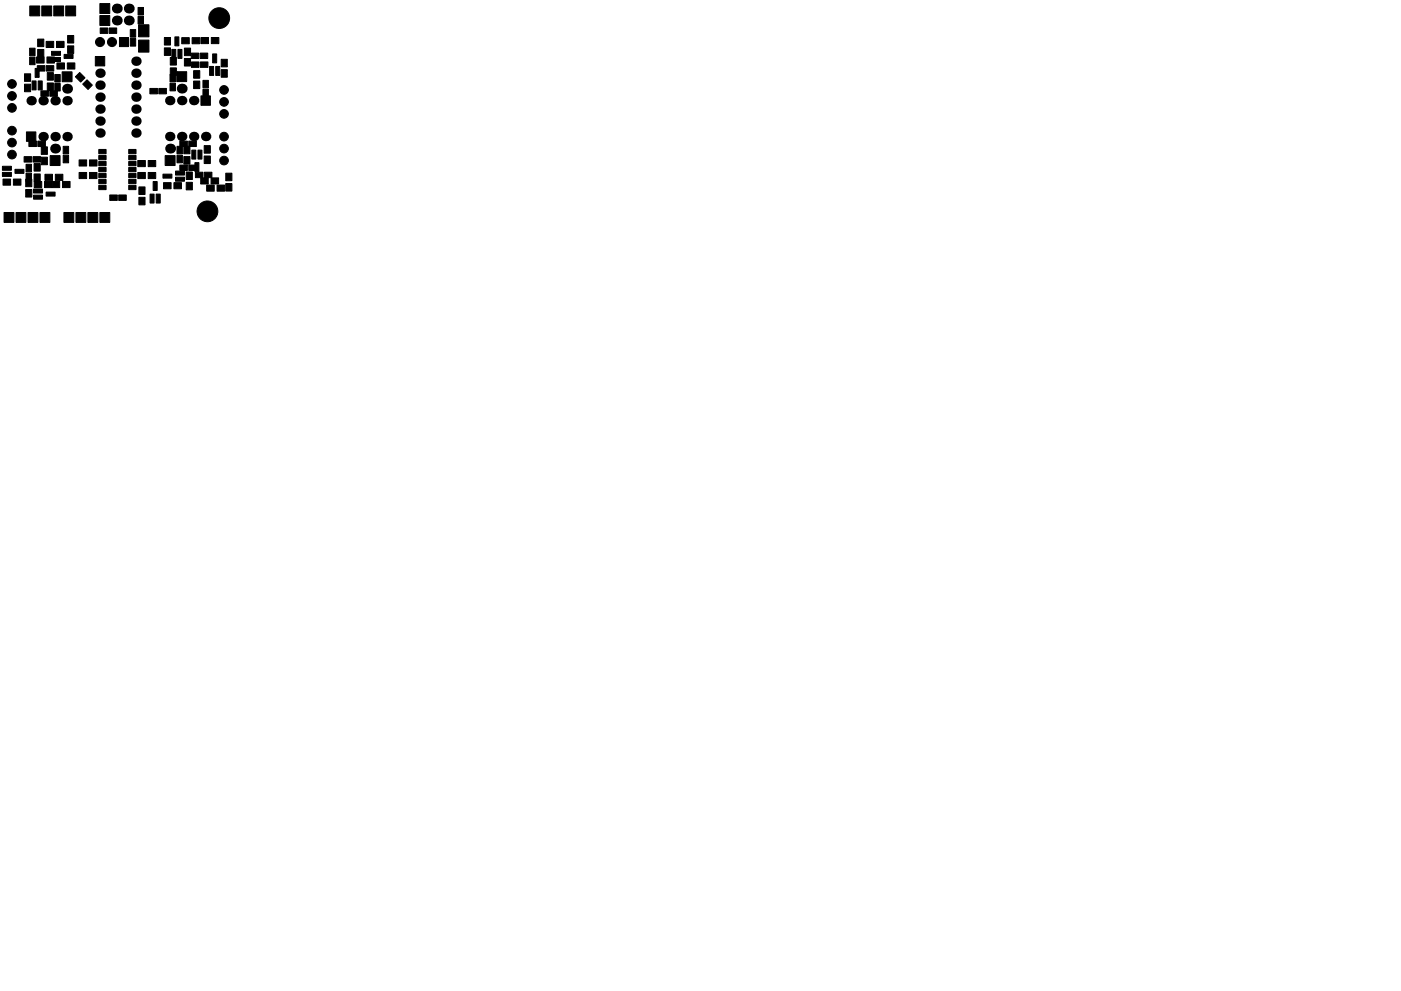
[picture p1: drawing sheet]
<svg xmlns="http://www.w3.org/2000/svg" width="297mm" height="210mm" viewBox="0 0 297 210" stroke-linecap="round" stroke-linejoin="round" font-family="sans-serif">
<g fill="#000" stroke="#000" stroke-width=".21">
<path d="M5.2 15.7h1.3v1.6h-1.3zM5.2 17.9h1.3v1.6h-1.3zM6.3 10.2h1.1v1.6h-1.1zM6.3 12.1h1.1v1.6h-1.1zM6.3 1.3h2.1v2.1h-2.1zM6.8 17.2h.8v1.9h-.8zM7.4 14.5h.9v1.9h-.9zM7.8 12.1h1.6v1.3h-1.6zM7.9 13.9h1.6v1.2h-1.6zM8.1 17.2h.8v1.9h-.8zM8.9 1.3h2.1v2.1h-2.1zM8 10.5h1.3v1.6h-1.3z"/>
<path d="M8 8.3h1.3v1.6h-1.3zM9.8 13.9h1.6v1.2h-1.6zM10 12.1h1.6v1.3h-1.6zM10.9 10.9h1.9v.8h-1.9zM10.9 12.2h1.9v.8h-1.9zM10 17.6h1.3v1.6h-1.3zM10 15.4h1.3v1.6h-1.3zM9.8 8.8h1.6v1.3h-1.6zM11.4 1.3h2.1v2.1h-2.1zM11.6 17.7h1.2v1.6h-1.2zM11.6 15.8h1.2v1.6h-1.2zM13.2 15.2h2.1v2.1h-2.1z"/>
<path d="M12 8.8h1.6v1.3h-1.6zM13.6 11.5h1.9v.9h-1.9zM12.1 13.4h1.6v1.3h-1.6zM13.9 1.3h2.1v2.1h-2.1zM14.3 7.5h1.3v1.6h-1.3zM14.3 9.7h1.3v1.6h-1.3zM14.3 13.4h1.6v1.3h-1.6zM16 16.3l.9-.9 1.1 1.1-.9 .9zM17.5 17.8l1-.9 1.1 1.2-.9 .9zM20.2 12h2v2h-2zM21.2 5.9h1.6v1.2h-1.6zM23.1 5.9h1.6v1.2h-1.6z"/>
<path d="M21.2 3.3h2.1v2.1h-2.1zM21.2 .8h2.1v2.1h-2.1zM25.3 8h1.9v1.9h-1.9zM27.6 8.2h1.2v1.6h-1.2zM27.6 6.3h1.2v1.6h-1.2zM29.3 3.5h1.1v1.6h-1.1zM29.3 1.6h1.1v1.6h-1.1zM29.4 8.5h2.2v2.6h-2.2zM29.4 5.3h2.2v2.5h-2.2zM31.8 18.8h1.6v1.1h-1.6zM33.7 18.8h1.6v1.1h-1.6zM34.9 8h1.3v1.6h-1.3z"/>
<path d="M34.9 10.2h1.3v1.6h-1.3zM36.1 12.2h1.3v1.6h-1.3zM36.1 14.4h1.3v1.6h-1.3zM36.4 10.5h.9v1.9h-.9zM37.1 7.8h.8v1.9h-.8zM36 17.7h1.2v1.6h-1.2zM36 15.8h1.2v1.6h-1.2zM37.5 15.2h2.1v2.1h-2.1zM37.7 10.5h.9v1.9h-.9zM38.5 8h1.6v1.3h-1.6zM39.1 12.4h1.3v1.6h-1.3zM39.1 10.2h1.3v1.6h-1.3z"/>
<path d="M40.5 11.3h1.6v1.1h-1.6zM40.6 13.1h1.6v1.2h-1.6zM40.7 8h1.6v1.3h-1.6zM41.1 17.2h1.3v1.6h-1.3zM41.1 15h1.3v1.6h-1.3zM42.4 11.3h1.6v1.1h-1.6zM42.5 13.1h1.6v1.2h-1.6zM43 17.1h1.2v1.6h-1.2zM42.6 8h1.6v1.3h-1.6zM44.4 14.1h.9v1.9h-.9zM45.1 11.4h.8v1.9h-.8zM45.7 14.1h.9v1.9h-.9z"/>
<path d="M44.8 8h1.6v1.3h-1.6zM46.9 12.6h1.3v1.6h-1.3zM46.9 14.8h1.3v1.6h-1.3zM.5 35.3h1.9v.8h-1.9zM.5 36.6h1.9v.8h-1.9zM.6 38h1.6v1.3h-1.6zM3.2 35.9h1.9v.9h-1.9zM2.8 38h1.6v1.3h-1.6zM5.1 33.2h1.6v1.2h-1.6zM6.1 29.9h1.6v1.2h-1.6zM5.5 36.8h1.2v1.6h-1.2zM5.5 34.9h1.2v1.6h-1.2z"/>
<path d="M5.4 38h1.3v1.6h-1.3zM7 33.2h1.6v1.2h-1.6zM5.6 28h2v2h-2zM8 29.9h1.6v1.2h-1.6zM7.2 36.9h1.3v1.6h-1.3zM7.2 34.7h1.3v1.6h-1.3zM8.7 19.3h1.6v1.1h-1.6zM8.7 31.2h1.3v1.6h-1.3zM8.7 33.4h1.3v1.6h-1.3zM7.2 38.5h1.6v1.3h-1.6zM10.6 19.3h1.6v1.1h-1.6zM9.4 38.5h1.6v1.3h-1.6z"/>
<path d="M9.5 37h1.6v1.3h-1.6zM11.1 38.5h1.6v1.3h-1.6zM10.6 33h2.1v2.1h-2.1zM11.7 37h1.6v1.3h-1.6zM13.4 31h1.1v1.6h-1.1zM13.4 32.9h1.1v1.6h-1.1zM13.3 38.5h1.6v1.3h-1.6zM16.8 36.6h1.6v1.3h-1.6zM16.8 33.9h1.6v1.3h-1.6zM19 36.6h1.6v1.3h-1.6zM19 33.9h1.6v1.3h-1.6zM20.9 31.7h1.6v.9h-1.6z"/>
<path d="M20.9 33h1.6v.9h-1.6zM20.9 34.2h1.6v1h-1.6zM20.9 35.5h1.6v.9h-1.6zM20.9 36.8h1.6v.9h-1.6zM20.9 38.1h1.6v.9h-1.6zM20.9 39.3h1.6v.9h-1.6zM27.3 39.3h1.5v.9h-1.5zM27.3 38.1h1.5v.9h-1.5zM27.3 35.5h1.5v.9h-1.5zM27.3 34.2h1.5v1h-1.5zM27.3 33h1.5v.9h-1.5zM27.3 31.7h1.5v.9h-1.5z"/>
<path d="M27.3 36.8h1.5v.9h-1.5zM29.2 34.1h1.6v1.3h-1.6zM29.2 36.6h1.6v1.3h-1.6zM29.4 39.7h1.3v1.6h-1.3zM31.4 34.1h1.6v1.3h-1.6zM31.4 36.6h1.6v1.3h-1.6zM34.7 38.8h1.6v1.3h-1.6zM34.6 36.9h1.9v.9h-1.9zM35 33h2.1v2.1h-2.1zM37.5 31h1.2v1.6h-1.2zM37.5 32.9h1.2v1.6h-1.2zM36.9 38.8h1.6v1.3h-1.6z"/>
<path d="M39 31h1.3v1.6h-1.3zM39 33.2h1.3v1.6h-1.3zM37.2 37.6h1.9v.8h-1.9zM37.2 36.3h1.9v.8h-1.9zM38.1 29.9h1.6v1.2h-1.6zM38.1 35h1.6v1.2h-1.6zM39.5 36.5h1.3v1.6h-1.3zM40.7 31.9h.8v1.9h-.8zM40 29.9h1.6v1.2h-1.6zM40 35h1.6v1.2h-1.6zM41.3 34.5h.9v1.9h-.9zM42.6 20.3h2v2h-2z"/>
<path d="M42 31.9h.8v1.9h-.8zM41.4 36.5h1.6v1.2h-1.6zM42.6 37.7h1.6v1.3h-1.6zM43 19h1.2v1.6h-1.2zM43.3 33.1h1.3v1.6h-1.3zM43.3 30.9h1.3v1.6h-1.3zM43.3 36.5h1.6v1.2h-1.6zM43.8 39.3h1.6v1.3h-1.6zM44.7 37.7h1.6v1.3h-1.6zM46 39.3h1.6v1.3h-1.6zM47.9 36.7h1.3v1.6h-1.3zM47.9 38.9h1.3v1.6h-1.3z"/>
<path d="M.9 45.1h2.1v2.1h-2.1zM3.4 45.1h2.1v2.1h-2.1zM5.9 45.1h2.1v2.1h-2.1zM5.4 40.2h1.3v1.6h-1.3zM7.1 40.1h1.9v.9h-1.9zM7.1 41.4h1.9v.9h-1.9zM8.5 45.1h2.1v2.1h-2.1zM9.8 40.8h1.9v.8h-1.9zM13.6 45.1h2.1v2.1h-2.1zM16.1 45.1h2.1v2.1h-2.1zM18.6 45.1h2.1v2.1h-2.1zM21.2 45.1h2.1v2.1h-2.1z"/>
<path d="M23.3 41.4h1.6v1.1h-1.6zM25.2 41.4h1.6v1.1h-1.6zM29.4 41.9h1.3v1.6h-1.3zM31.8 41.2h.9v1.9h-.9zM32.5 38.5h.8v1.9h-.8zM33.1 41.2h.9v1.9h-.9zM39.5 38.7h1.3v1.6h-1.3z"/>
<circle cx="2.5" cy="17.8" r=".92"/>
<circle cx="21.2" cy="8.9" r=".96"/>
<circle cx="23.7" cy="8.9" r=".96"/>
<circle cx="46.5" cy="3.8" r="2.2"/>
<circle cx="47.5" cy="19.1" r=".92"/>
<circle cx="2.5" cy="27.7" r=".92"/>
<circle cx="2.5" cy="22.9" r=".92"/>
<circle cx="2.5" cy="30.3" r=".92"/>
<circle cx="2.5" cy="20.4" r=".92"/>
<circle cx="2.5" cy="32.8" r=".92"/>
<circle cx="47.5" cy="34.1" r=".92"/>
<circle cx="47.5" cy="21.6" r=".92"/>
<circle cx="47.5" cy="31.5" r=".92"/>
<circle cx="47.5" cy="24.2" r=".92"/>
<circle cx="47.5" cy="29" r=".92"/>
<circle cx="44" cy="44.8" r="2.2"/>
</g>
<g fill="#000">
<circle cx="14.2" cy="18.8" r="1.05"/>
<circle cx="21.2" cy="15.5" r="1"/>
<circle cx="21.2" cy="18.1" r="1"/>
<circle cx="24.8" cy="4.4" r="1.05"/>
<circle cx="24.8" cy="1.8" r="1.05"/>
<circle cx="27.3" cy="4.4" r="1.05"/>
<circle cx="27.3" cy="1.8" r="1.05"/>
<circle cx="28.8" cy="13" r="1"/>
<circle cx="28.8" cy="15.5" r="1"/>
<circle cx="28.8" cy="18.1" r="1"/>
<circle cx="38.5" cy="18.8" r="1.05"/>
<circle cx="6.6" cy="21.4" r="1"/>
<circle cx="9.1" cy="29" r="1"/>
<circle cx="9.1" cy="21.4" r="1"/>
<circle cx="11.7" cy="31.5" r="1.05"/>
<circle cx="11.7" cy="21.4" r="1"/>
<circle cx="11.7" cy="29" r="1"/>
<circle cx="14.2" cy="21.4" r="1"/>
<circle cx="14.2" cy="29" r="1"/>
<circle cx="21.2" cy="20.6" r="1"/>
<circle cx="21.2" cy="28.2" r="1"/>
<circle cx="21.2" cy="25.7" r="1"/>
<circle cx="21.2" cy="23.1" r="1"/>
<circle cx="28.8" cy="25.7" r="1"/>
<circle cx="28.8" cy="20.6" r="1"/>
<circle cx="28.8" cy="28.2" r="1"/>
<circle cx="28.8" cy="23.1" r="1"/>
<circle cx="36" cy="21.3" r="1"/>
<circle cx="36" cy="29" r="1"/>
<circle cx="36.1" cy="31.5" r="1.05"/>
<circle cx="38.5" cy="29" r="1"/>
<circle cx="38.5" cy="21.3" r="1"/>
<circle cx="41.1" cy="21.3" r="1"/>
<circle cx="41.1" cy="29" r="1"/>
<circle cx="43.6" cy="29" r="1"/>
</g>
</svg>
